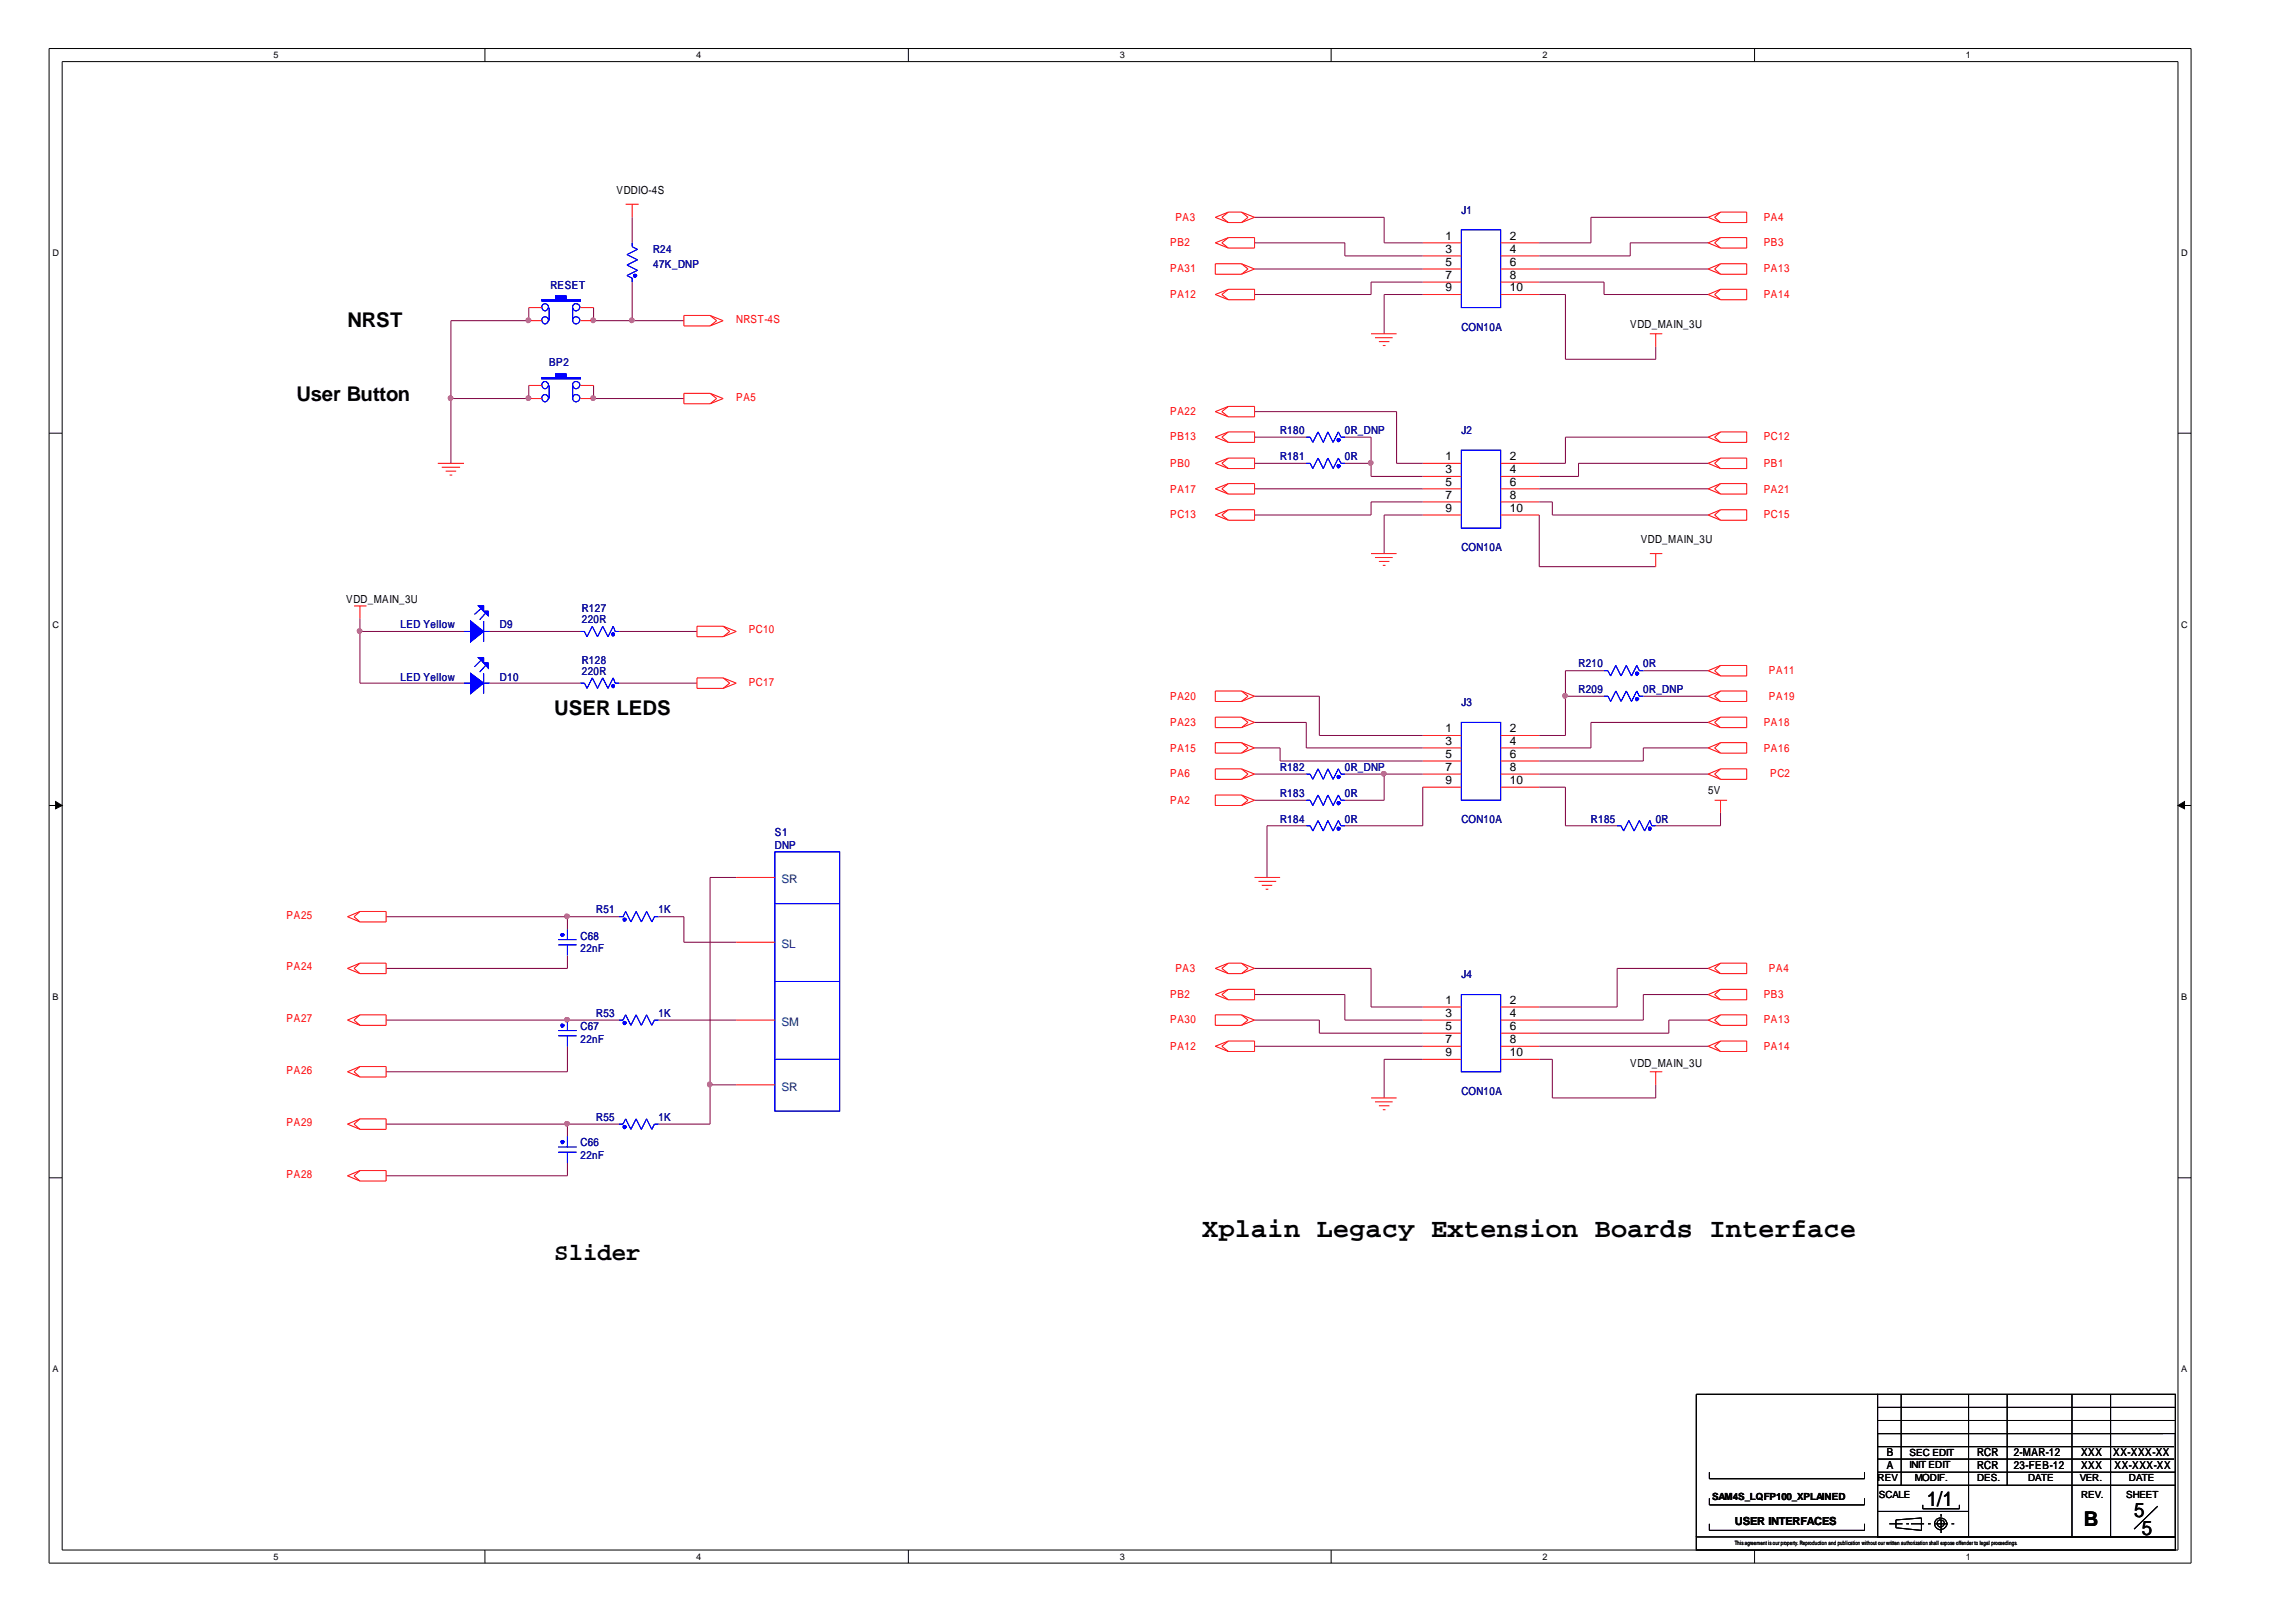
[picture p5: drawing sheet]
<svg xmlns="http://www.w3.org/2000/svg" width="297mm" height="210mm" viewBox="0 0 297 210" stroke-linecap="round" stroke-linejoin="round" font-family="sans-serif">
<defs><g id="words">
<text font-size="3.5" x="155.5" y="160.1">Xplain Legacy Extension Boards Interface</text>
<text font-size="3.1" x="71.7" y="163.1">Slider</text>
<g font-size="2.6">
<text x="45" y="42.3">NRST</text>
<text x="38.4" y="51.8">User Button</text>
<text x="71.7" y="92.6">USER LEDS</text>
<text x="249.3" y="194.9">1/1</text>
<text x="269.6" y="197.5">B</text>
<text x="276.1" y="196.3">5</text>
<text x="277.1" y="198.6">5</text>
</g>
<g font-size="1.5">
<text x="187" y="31">1</text>
<text x="187" y="32.7">3</text>
<text x="187" y="34.4">5</text>
<text x="195.3" y="31">2</text>
<text x="195.3" y="32.7">4</text>
<text x="195.3" y="34.4">6</text>
<text x="187" y="36.1">7</text>
<text x="187" y="37.7">9</text>
<text x="195.3" y="36.1">8</text>
<text x="195.3" y="37.7">10</text>
<text x="187" y="59.5">1</text>
<text x="195.3" y="59.5">2</text>
<text x="187" y="61.2">3</text>
<text x="187" y="62.8">5</text>
<text x="187" y="64.5">7</text>
<text x="195.3" y="61.2">4</text>
<text x="195.3" y="62.8">6</text>
<text x="195.3" y="64.5">8</text>
<text x="187" y="66.2">9</text>
<text x="195.3" y="66.2">10</text>
<text x="187" y="94.8">1</text>
<text x="195.3" y="94.8">2</text>
<text x="187" y="96.4">3</text>
<text x="187" y="98.1">5</text>
<text x="187" y="99.8">7</text>
<text x="187" y="101.4">9</text>
<text x="195.3" y="96.4">4</text>
<text x="195.3" y="98.1">6</text>
<text x="195.3" y="99.8">8</text>
<text x="195.3" y="101.4">10</text>
<text x="187" y="129.9">1</text>
<text x="187" y="131.6">3</text>
<text x="195.3" y="129.9">2</text>
<text x="195.3" y="131.6">4</text>
<text x="187" y="133.3">5</text>
<text x="187" y="135">7</text>
<text x="187" y="136.7">9</text>
<text x="195.3" y="133.3">6</text>
<text x="195.3" y="135">8</text>
<text x="195.3" y="136.7">10</text>
</g>
<g font-size="1.5" fill="#004080">
<text x="101.1" y="114.3">SR</text>
<text x="101.1" y="122.7">SL</text>
<text x="101.1" y="132.8">SM</text>
<text x="101.1" y="141.2">SR</text>
</g>
<g font-size="1.4">
<text x="79.8" y="25.2">VDDIO-4S</text>
<text x="210.9" y="42.4">VDD_MAIN_3U</text>
<text x="212.3" y="70.3">VDD_MAIN_3U</text>
<text x="44.8" y="78">VDD_MAIN_3U</text>
<text x="221" y="102.8">5V</text>
<text x="210.9" y="138">VDD_MAIN_3U</text>
<text x="244.1" y="190.1">A</text>
<text x="244.1" y="188.5">B</text>
<text x="255.8" y="190.1">RCR</text>
<text x="255.8" y="188.5">RCR</text>
<text x="260.5" y="190.1">23-FEB-12</text>
<text x="260.5" y="188.5">2-MAR-12</text>
<text x="269.2" y="190.1">XXX</text>
<text x="269.2" y="188.5">XXX</text>
<text x="273.4" y="188.5">XX-XXX-XX</text>
<text x="273.6" y="190.1">XX-XXX-XX</text>
<text x="224.5" y="197.4">USER IIINTERFACES</text>
<text x="224.5" y="197.4">USER NTERFACES</text>
</g>
<g font-size="1.4" fill="#f00">
<text x="152.1" y="28.5">PA3</text>
<text x="228.2" y="28.5">PA4</text>
<text x="151.4" y="35.2">PA31</text>
<text x="151.4" y="31.8">PB2</text>
<text x="228.2" y="31.8">PB3</text>
<text x="228.2" y="35.2">PA13</text>
<text x="95.2" y="41.8">NRST-4S</text>
<text x="151.4" y="38.6">PA12</text>
<text x="228.2" y="38.6">PA14</text>
<text x="95.2" y="51.8">PA5</text>
<text x="151.4" y="53.7">PA22</text>
<text x="151.4" y="57">PB13</text>
<text x="228.2" y="57">PC12</text>
<text x="151.4" y="60.4">PB0</text>
<text x="151.4" y="63.8">PA17</text>
<text x="228.2" y="60.4">PB1</text>
<text x="228.2" y="63.8">PA21</text>
<text x="151.4" y="67.1">PC13</text>
<text x="228.2" y="67.1">PC15</text>
<text x="96.9" y="82">PC10</text>
<text x="96.9" y="88.7">PC17</text>
<text x="228.9" y="87.2">PA11</text>
<text x="151.4" y="90.5">PA20</text>
<text x="151.4" y="93.9">PA23</text>
<text x="228.2" y="93.9">PA18</text>
<text x="228.9" y="90.5">PA19</text>
<text x="151.4" y="97.3">PA15</text>
<text x="151.4" y="100.6">PA6</text>
<text x="228.2" y="97.3">PA16</text>
<text x="229" y="100.6">PC2</text>
<text x="151.4" y="104">PA2</text>
<text x="37.1" y="118.9">PA25</text>
<text x="37.1" y="125.6">PA24</text>
<text x="152.1" y="125.7">PA3</text>
<text x="228.9" y="125.7">PA4</text>
<text x="151.4" y="129.1">PB2</text>
<text x="228.2" y="129.1">PB3</text>
<text x="37.1" y="132.3">PA27</text>
<text x="151.4" y="132.4">PA30</text>
<text x="151.4" y="135.8">PA12</text>
<text x="228.2" y="132.4">PA13</text>
<text x="228.2" y="135.8">PA14</text>
<text x="37.1" y="139">PA26</text>
<text x="37.1" y="145.7">PA29</text>
<text x="37.1" y="152.4">PA28</text>
</g>
<g font-size="1.4" fill="#000080">
<text x="189.1" y="27.7">J1</text>
<text x="84.5" y="32.7">R24</text>
<text x="84.5" y="34.7">47K_DNP</text>
<text x="71.2" y="37.4">RESET</text>
<text x="71" y="47.4">BP2</text>
<text x="189.1" y="42.8">CON10A</text>
<text x="165.6" y="59.5">R181</text>
<text x="165.6" y="56.1">R180</text>
<text x="174" y="59.5">0R</text>
<text x="174" y="56.1">0R_DNP</text>
<text x="189.1" y="56.1">J2</text>
<text x="189.1" y="71.3">CON10A</text>
<text x="51.8" y="81.3">LED Yellow</text>
<text x="64.7" y="81.3">D9</text>
<text x="75.3" y="79.2">R127</text>
<text x="75.3" y="80.6">220R</text>
<text x="51.8" y="88.1">LED Yellow</text>
<text x="64.7" y="88.1">D10</text>
<text x="75.3" y="85.9">R128</text>
<text x="75.3" y="87.4">220R</text>
<text x="204.2" y="89.7">R209</text>
<text x="204.2" y="86.4">R210</text>
<text x="212.6" y="89.7">0R_DNP</text>
<text x="212.6" y="86.4">0R</text>
<text x="189.1" y="91.4">J3</text>
<text x="165.6" y="99.8">R182</text>
<text x="174" y="99.8">0R_DNP</text>
<text x="165.6" y="106.4">R184</text>
<text x="165.6" y="103.1">R183</text>
<text x="174" y="106.4">0R</text>
<text x="174" y="103.1">0R</text>
<text x="189.1" y="106.4">CON10A</text>
<text x="205.8" y="106.4">R185</text>
<text x="214.2" y="106.4">0R</text>
<text x="100.2" y="108.1">S1</text>
<text x="100.2" y="109.8">DNP</text>
<text x="77.1" y="118.2">R51</text>
<text x="85.2" y="118.2">1K</text>
<text x="75.1" y="121.6">C68</text>
<text x="75.1" y="123.2">22nF</text>
<text x="77.1" y="131.6">R53</text>
<text x="85.2" y="131.6">1K</text>
<text x="189.1" y="126.6">J4</text>
<text x="75.1" y="133.3">C67</text>
<text x="75.1" y="135">22nF</text>
<text x="189.1" y="141.7">CON10A</text>
<text x="75.1" y="148.4">C66</text>
<text x="77.1" y="145">R55</text>
<text x="85.2" y="145">1K</text>
<text x="75.1" y="150">22nF</text>
</g>
<g font-size="1.3">
<text x="242.9" y="191.7">REV</text>
<text x="247.1" y="190">INIT EDIT</text>
<text x="247.1" y="188.4">SEC EDIT</text>
<text x="247.7" y="191.7">MODIF.</text>
<text x="255.8" y="191.7">DES.</text>
<text x="262.4" y="191.7">DATE</text>
<text x="269.1" y="191.7">VER.</text>
<text x="275.4" y="191.7">DATE</text>
<text x="221.5" y="194.1">SAM4S_LQFP100_XPLAINED</text>
<text x="243.1" y="193.9">SCALE</text>
<text x="269.2" y="193.9">REV.</text>
<text x="275.1" y="193.9">SHEET</text>
</g>
<g font-size="1.2">
<text x="35.4" y="7.5">5</text>
<text x="90.1" y="7.5">4</text>
<text x="144.9" y="7.5">3</text>
<text x="199.6" y="7.5">2</text>
<text x="254.3" y="7.5">1</text>
<text x="6.8" y="33.1">D</text>
<text x="282.2" y="33.1">D</text>
<text x="6.8" y="81.2">C</text>
<text x="282.2" y="81.2">C</text>
<text x="6.8" y="129.4">B</text>
<text x="282.2" y="129.4">B</text>
<text x="6.8" y="177.6">A</text>
<text x="282.2" y="177.6">A</text>
<text x="35.4" y="201.9">5</text>
<text x="90.1" y="201.9">4</text>
<text x="144.9" y="201.9">3</text>
<text x="199.6" y="201.9">2</text>
<text x="254.3" y="201.9">1</text>
</g>
<g font-size=".8">
<text x="224.5" y="200">This agreement iiisss our property. Reproduction and publication without our written authorization shall expose offender to lllegal proceedings.</text>
<text x="224.5" y="200">This agreement</text>
<text x="229.4" y="200">our property. Reproduction and publication without our written authorization shall expose offender to egal proceedings.</text>
</g>
</g></defs>
<path d="M6.3 6.3h277.2v196h-277.2zM8 8h273.8v192.6h-273.8z" fill="none" stroke="#000" stroke-width=".13"/>
<g fill="#fff">
<path d="M35.4 6.4h.6v1.4h-.6z"/>
<path d="M35.4 200.8h.6v1.3h-.6z"/>
</g>
<path d="M62.7 6.3v1.7M62.7 200.6v1.7" fill="none" stroke="#000" stroke-width=".13"/>
<g fill="#fff">
<path d="M90.1 6.4h.6v1.4h-.6z"/>
<path d="M90.1 200.8h.6v1.3h-.6z"/>
</g>
<path d="M117.5 6.3v1.7M117.5 200.6v1.7" fill="none" stroke="#000" stroke-width=".13"/>
<g fill="#fff">
<path d="M144.9 6.4h.6v1.4h-.6z"/>
<path d="M144.9 200.8h.6v1.3h-.6z"/>
</g>
<path d="M172.2 6.3v1.7M172.2 200.6v1.7" fill="none" stroke="#000" stroke-width=".13"/>
<g fill="#fff">
<path d="M199.6 6.4h.6v1.4h-.6z"/>
<path d="M199.6 200.8h.6v1.3h-.6z"/>
</g>
<path d="M227 6.3v1.7M227 200.6v1.7" fill="none" stroke="#000" stroke-width=".13"/>
<g fill="#fff">
<path d="M254.3 6.4h.6v1.4h-.6z"/>
<path d="M254.3 200.8h.6v1.3h-.6z"/>
<path d="M6.8 32h.7v1.4h-.7z"/>
<path d="M282.2 32h.8v1.4h-.8z"/>
<path d="M6.8 80.1h.7v1.4h-.7z"/>
<path d="M282.2 80.1h.8v1.4h-.8z"/>
</g>
<path d="M6.3 56.1h1.7M281.8 56.1h1.7" fill="none" stroke="#000" stroke-width=".13"/>
<g fill="#fff">
<path d="M6.8 128.3h.7v1.3h-.7z"/>
<path d="M282.2 128.3h.8v1.3h-.8z"/>
</g>
<path d="M6.3 104.2h1.7M281.8 104.2h1.7" fill="none" stroke="#000" stroke-width=".13"/>
<g fill="#000" stroke="#000" stroke-width=".13">
<path d="M7.2 103.7l.8 .5-.8 .5z" fill-rule="evenodd"/>
<path d="M281.8 104.2l.8-.5v1z" fill-rule="evenodd"/>
</g>
<g fill="#fff">
<path d="M6.8 176.5h.7v1.3h-.7z"/>
<path d="M282.2 176.5h.8v1.3h-.8z"/>
</g>
<g fill="none" stroke="#000" stroke-width=".13">
<path d="M6.3 152.4h1.7M281.8 152.4h1.7M219.5 198.9h61.9v1.7h-61.9zM221.1 197.2v.8h20.1v-.8M221.1 190.5v.9h20.1v-.9M221.1 193.9v.8h20.1v-.8M242.9 180.4h38.5v18.5h-38.5zM242.9 185.5h38.5v13.4h-38.5zM242.9 182.1h38.5M242.9 188.8h38.4M242.9 187.2h38.4M242.9 185.5h36.9"/>
<path d="M242.9 183.8h38.5M242.9 192.2h38.5M242.9 195.6h11.8M242.9 190.5h38.5M242.9 180.4h-23.4v18.5M244.4 197.2h1.7M245.3 196.7l3.3-.3v1.6l-3.3-.3zM246 180.4v11.8M246.6 197.2h.4M247.2 197.2h1.7M248.8 194.7v.6h4.7v-.6M249.4 197.2h.4"/>
<path d="M250.3 197.2h1.7M251.1 195.9v.4M251.1 196.7v1.7M252.5 197.2h.3M254.7 180.4v18.5M259.7 180.4v11.8M268.1 180.4v18.5M273 180.4v18.5M279.1 194.9l-3 3"/>
<circle cx="251.1" cy="197.1" r=".48"/>
<circle cx="251.1" cy="197.2" r=".79"/>
</g>
<g fill="none" stroke="#800040" stroke-width=".13">
<path d="M68.4 39.8v1.7h-10.1v18.5M76.8 39.8v1.7h11.7M81.8 28.1v3.3M81.8 36.5v5M162.3 28.1h16.8v3.3h5M162.3 31.4h11.7v1.7h10.1M162.3 34.8h21.8M184.1 38.1h-5v5.1M184.1 36.5h-6.7v1.6h-15.1M199.1 38.1h3.4v8.4h11.7v-1.6M199.1 36.5h8.4v1.6h13.5M199.1 34.8h21.9"/>
<path d="M221 28.1h-15.2v3.3h-6.7M221 31.4h-10.1v1.7h-11.8M68.4 49.9v1.7h-10.1M76.8 49.9v1.7h11.7M162.3 60h6.7M162.3 53.3h18.4v6.7h3.4M162.3 56.6h6.7M174 60h3.4M174 56.6h3.4v5.1h6.7M221 56.6h-18.5v3.4h-3.4M221 60h-16.8v1.7h-5.1M162.3 63.3h21.8"/>
<path d="M184.1 66.6h-5v5M184.1 65h-6.7v1.6h-15.1M199.1 65h1.7v1.6h20.2M199.1 66.6v6.7h15.1M199.1 63.3h21.9M46.6 80v8.4h13.4M46.6 81.7h13.4M63.3 81.7h11.8M63.3 88.4h11.8M80.1 81.7h10.1M80.1 88.4h10.1M162.3 96.8h3.3v1.7h18.5"/>
<path d="M162.3 93.5h6.7v3.3h15.1M162.3 90.1h8.4v5.1h13.4M202.5 90.1h5M207.5 86.8h-5v8.4h-3.4M212.6 90.1h8.4M212.6 86.8h8.4M221 93.5h-15.2v3.3h-6.7M221 96.8h-8.4v1.7h-13.5M50 118.6h30.1M73.4 118.6v1.7M85.2 118.6h3.3v3.3h6.7M95.2 113.6h-3.3v31.9h-6.7"/>
<path d="M162.3 100.2h6.7M162.3 103.6h6.7M169 106.9h-5.1v6.7M174 100.2h10.1M179.1 100.2v3.4h-5.1M184.1 101.9v5h-10.1M199.1 101.9h3.4v5h6.7M199.1 100.2h21.9M222.6 105.2v1.7h-8.4M50 132h30.1M73.4 123.6v1.7h-23.4M73.4 135.4v3.3h-23.4"/>
<path d="M85.2 132h10M162.3 132h8.4v1.7h13.4M162.3 128.7h11.7v3.3h10.1M162.3 135.4h21.8M162.3 125.3h15.1v5h6.7M184.1 137.1h-5v5M199.1 137.1h1.7v5h13.4v-1.7M199.1 135.4h21.9M221 128.7h-8.4v3.3h-13.5M221 132h-5.1v1.7h-16.8M221 125.3h-11.8v5h-10.1M50 145.5h30.1"/>
<path d="M73.4 145.5v1.6M73.4 150.5v1.7h-23.4M91.9 140.4h3.3"/>
</g>
<g fill="#f0f" stroke="#f0f" stroke-width=".13">
<circle cx="68.4" cy="51.5" r=".31"/>
<circle cx="68.4" cy="41.4" r=".31"/>
<circle cx="58.3" cy="51.5" r=".31"/>
<circle cx="81.7" cy="41.4" r=".31"/>
<circle cx="76.7" cy="51.5" r=".31"/>
<circle cx="46.5" cy="81.7" r=".31"/>
<circle cx="91.8" cy="140.3" r=".31"/>
<circle cx="73.4" cy="145.4" r=".31"/>
<circle cx="73.4" cy="132" r=".31"/>
<circle cx="73.4" cy="118.6" r=".31"/>
<circle cx="202.5" cy="90" r=".31"/>
<circle cx="177.3" cy="59.9" r=".31"/>
<circle cx="76.7" cy="41.4" r=".31"/>
<circle cx="179" cy="100.1" r=".31"/>
</g>
<g fill="none" stroke="#f00" stroke-width=".13">
<path d="M68.4 39.8h1.7M75.1 39.8h1.7M80.9 26.4h1.7M81.8 26.4v1.7M158.9 28.8h1.7M158.9 27.4l-1.7 .7 1.7 .7M158.9 27.4h1.7M158.9 27.4l-.8 .7 .8 .7M158.9 30.7l-1.7 .7 1.7 .7M158.9 30.7h3.4v1.4h-3.4M158.9 37.4h3.4v1.4h-3.4M158.9 30.7l-.8 .7 .8 .7"/>
<path d="M158.9 37.4l-1.7 .7 1.7 .7M158.9 37.4l-.8 .7 .8 .7M160.6 27.4l1.7 .7-1.7 .7M160.6 27.4l.9 .7-.9 .7M160.6 34.1h-3.4v1.4h3.4M160.6 34.1l1.7 .7-1.7 .7M160.6 34.1l.9 .7-.9 .7M184.1 31.4h5M184.1 33.1h5M184.1 34.8h5M184.1 36.5h5M184.1 38.1h5"/>
<path d="M194.1 31.4h5M194.1 33.1h5M194.1 34.8h5M194.1 36.5h5M194.1 38.1h5M222.6 27.4h3.4v1.4h-3.4M222.6 34.1h3.4v1.4h-3.4M222.6 30.7h3.4v1.4h-3.4M222.6 37.4h3.4v1.4h-3.4M222.6 27.4l-1.6 .7 1.6 .7M222.6 27.4l-.8 .7 .8 .7M222.6 30.7l-1.6 .7 1.6 .7"/>
<path d="M222.6 30.7l-.8 .7 .8 .7M222.6 34.1l-1.6 .7 1.6 .7M222.6 34.1l-.8 .7 .8 .7M222.6 37.4l-1.6 .7 1.6 .7M222.6 37.4l-.8 .7 .8 .7M56.6 60h3.4M68.4 41.5h1.7M68.4 49.9h1.7M68.4 51.6h1.7M75.1 41.5h1.7M75.1 49.9h1.7M75.1 51.6h1.7"/>
<path d="M91.9 50.9l1.7 .7-1.7 .7M91.9 50.9h-3.4v1.4h3.4M91.9 40.8h-3.4v1.4h3.4M91.9 50.9l.8 .7-.8 .7M91.9 40.8l1.7 .7-1.7 .7M91.9 40.8l.8 .7-.8 .7M158.9 52.6h3.4v1.3h-3.4M158.9 55.9h3.4v1.3h-3.4M158.9 59.3h3.4v1.3h-3.4M158.9 55.9l-1.7 .7 1.7 .6M158.9 55.9l-.8 .7 .8 .6M158.9 59.3l-1.7 .7 1.7 .6"/>
<path d="M158.9 59.3l-.8 .7 .8 .6M158.9 52.6l-1.7 .7 1.7 .6M158.9 52.6l-.8 .7 .8 .6M177.4 43.2h3.3M177.9 43.7h2.3M178.4 44.2h1.3M178.9 44.7h.3M184.1 60h5M194.1 60h5M213.4 43.2h1.7M214.2 43.2v1.7M222.6 55.9h3.4v1.3h-3.4"/>
<path d="M222.6 59.3h3.4v1.3h-3.4M222.6 55.9l-1.6 .7 1.6 .6M222.6 55.9l-.8 .7 .8 .6M222.6 59.3l-1.6 .7 1.6 .6M222.6 59.3l-.8 .7 .8 .6M45.8 78.4h1.6M46.6 78.4v1.6M57.1 60.5h2.4M57.7 61h1.3M58.2 61.5h.3M158.9 62.6h3.4v1.3h-3.4M158.9 66h3.4v1.3h-3.4"/>
<path d="M158.9 62.6l-1.7 .7 1.7 .6M158.9 62.6l-.8 .7 .8 .6M158.9 66l-1.7 .6 1.7 .7M158.9 66l-.8 .6 .8 .7M177.4 71.6h3.3M177.9 72.2h2.3M178.4 72.7h1.3M178.9 73.2h.3M184.1 61.7h5M184.1 63.3h5M184.1 65h5M184.1 66.6h5"/>
<path d="M194.1 61.7h5M194.1 63.3h5M194.1 65h5M194.1 66.6h5M213.4 71.6h1.7M214.2 71.6v1.7M222.6 62.6h3.4v1.3h-3.4M222.6 66h3.4v1.3h-3.4M222.6 62.6l-1.6 .7 1.6 .6M222.6 62.6l-.8 .7 .8 .6M222.6 66l-1.6 .6 1.6 .7M222.6 66l-.8 .6 .8 .7"/>
<path d="M93.6 81l1.6 .7-1.6 .7M93.6 81h-3.4v1.4h3.4M93.6 87.7h-3.4v1.4h3.4M93.6 81l.8 .7-.8 .7M93.6 87.7l1.6 .7-1.6 .7M93.6 87.7l.8 .7-.8 .7M160.6 89.4h-3.4v1.4h3.4M160.6 92.8h-3.4v1.4h3.4M160.6 96.1h-3.4v1.4h3.4M160.6 99.5h-3.4v1.4h3.4M160.6 89.4l1.7 .7-1.7 .7M160.6 89.4l.9 .7-.9 .7"/>
<path d="M160.6 92.8l1.7 .7-1.7 .7M160.6 92.8l.9 .7-.9 .7M160.6 96.1l1.7 .7-1.7 .7M160.6 96.1l.9 .7-.9 .7M160.6 99.5l1.7 .7-1.7 .7M160.6 99.5l.9 .7-.9 .7M184.1 95.2h5M184.1 96.8h5M184.1 98.5h5M194.1 95.2h5M194.1 96.8h5M194.1 98.5h5"/>
<path d="M222.6 86.1h3.4v1.4h-3.4M222.6 89.4h3.4v1.4h-3.4M222.6 92.8h3.4v1.4h-3.4M222.6 96.1h3.4v1.4h-3.4M222.6 99.5h3.4v1.4h-3.4M222.6 99.5l-1.6 .7 1.6 .7M222.6 99.5l-.8 .7 .8 .7M222.6 86.1l-1.6 .7 1.6 .7M222.6 86.1l-.8 .7 .8 .7M222.6 92.8l-1.6 .7 1.6 .7M222.6 92.8l-.8 .7 .8 .7M222.6 96.1l-1.6 .7 1.6 .7"/>
<path d="M222.6 96.1l-.8 .7 .8 .7M222.6 89.4l-1.6 .7 1.6 .7M222.6 89.4l-.8 .7 .8 .7M46.6 118l-1.6 .6 1.6 .7M46.6 118h3.4v1.3h-3.4M46.6 118l-.8 .6 .8 .7M95.2 113.6h5M160.6 102.9h-3.4v1.3h3.4M160.6 102.9l1.7 .7-1.7 .6M160.6 102.9l.9 .7-.9 .6M162.3 113.6h3.3M162.8 114.1h2.3"/>
<path d="M163.2 114.6h1.4M163.7 115.1h.4M184.1 100.2h5M184.1 101.9h5M194.1 100.2h5M194.1 101.9h5M221.8 103.6h1.6M222.6 103.6v1.6M46.6 131.3h3.4v1.4h-3.4M46.6 124.6h3.4v1.4h-3.4M46.6 138h3.4v1.4h-3.4M46.6 124.6l-1.6 .7 1.6 .7"/>
<path d="M46.6 124.6l-.8 .7 .8 .7M46.6 131.3l-1.6 .7 1.6 .7M46.6 131.3l-.8 .7 .8 .7M46.6 138l-1.6 .7 1.6 .7M46.6 138l-.8 .7 .8 .7M95.2 132h5M95.2 121.9h5M158.9 128h3.4v1.4h-3.4M158.9 134.7h3.4v1.4h-3.4M158.9 134.7l-1.7 .7 1.7 .7M158.9 134.7l-.8 .7 .8 .7M158.9 126h1.7"/>
<path d="M158.9 124.6h1.7M158.9 124.6l-1.7 .7 1.7 .7M158.9 124.6l-.8 .7 .8 .7M158.9 128l-1.7 .7 1.7 .7M158.9 128l-.8 .7 .8 .7M160.6 131.3h-3.4v1.4h3.4M160.6 131.3l1.7 .7-1.7 .7M160.6 131.3l.9 .7-.9 .7M160.6 124.6l1.7 .7-1.7 .7M160.6 124.6l.9 .7-.9 .7M184.1 130.3h5M184.1 132h5"/>
<path d="M184.1 133.7h5M184.1 135.4h5M184.1 137.1h5M194.1 130.3h5M194.1 132h5M194.1 133.7h5M194.1 135.4h5M194.1 137.1h5M213.4 138.7h1.7M214.2 138.7v1.7M222.6 124.6h3.4v1.4h-3.4M222.6 128h3.4v1.4h-3.4"/>
<path d="M222.6 131.3h3.4v1.4h-3.4M222.6 134.7h3.4v1.4h-3.4M222.6 131.3l-1.6 .7 1.6 .7M222.6 131.3l-.8 .7 .8 .7M222.6 134.7l-1.6 .7 1.6 .7M222.6 134.7l-.8 .7 .8 .7M222.6 124.6l-1.6 .7 1.6 .7M222.6 124.6l-.8 .7 .8 .7M222.6 128l-1.6 .7 1.6 .7M222.6 128l-.8 .7 .8 .7M46.6 144.8h3.4v1.3h-3.4M46.6 151.5h3.4v1.3h-3.4"/>
<path d="M46.6 144.8l-1.6 .7 1.6 .6M46.6 144.8l-.8 .7 .8 .6M46.6 151.5l-1.6 .7 1.6 .6M46.6 151.5l-.8 .7 .8 .6M95.2 140.4h5M177.4 142.1h3.3M177.9 142.6h2.3M178.4 143.1h1.3M178.9 143.6h.3"/>
</g>
<g fill="none" stroke="#00f" stroke-width=".13">
<path d="M70.1 38.8v.2M71 39.8v1.7M74.1 39.8v1.7M75.1 38.8v.2M81.8 31.4v.5l.7 .4-1.4 .6 1.4 .7-1.4 .7 1.4 .7-1.4 .7 .7 .3v.5M189.1 29.7h5v10.1h-5zM70.1 48.9v.1M71 49.9v1.7M74.1 49.9v1.7M75.1 48.9v.1M169 60h.5l.3 .6 .7-1.3 .7 1.3 .6-1.3 .7 1.3 .6-1.3 .4 .7h.5M169 56.6h.5l.3 .6 .7-1.3 .7 1.3 .6-1.3 .7 1.3 .6-1.3 .4 .7h.5"/>
<path d="M189.1 58.3h5v10h-5zM62.2 78.8l-.8 .7M62.8 79.3l-.7 .9M60 88.4h.9M60 81.7h.9M62.2 85.4l-.8 .9M62.6 88.4h.7M62.6 80.4v2.7M62.6 87.1v2.7M62.6 81.7h.7M62.8 86.1l-.7 .9M75.1 88.4h.5l.3 .7 .7-1.4 .7 1.4 .7-1.4 .7 1.4 .6-1.4 .3 .7h.5"/>
<path d="M75.1 81.7h.5l.3 .7 .7-1.4 .7 1.4 .7-1.4 .7 1.4 .6-1.4 .3 .7h.5M189.1 93.5h5v10.1h-5zM207.5 90.1h.5l.4 .7 .6-1.4 .7 1.4 .7-1.4 .7 1.4 .7-1.4 .3 .7h.5M207.5 86.8h.5l.4 .7 .6-1.4 .7 1.4 .7-1.4 .7 1.4 .7-1.4 .3 .7h.5M80.1 118.6h.5l.3-.6 .7 1.3 .7-1.3 .7 1.3 .7-1.3 .6 1.3 .4-.7h.5M100.2 110.3h8.4v33.5h-8.4zM100.2 116.9h8.4M169 106.9h.5l.3 .6 .7-1.3 .7 1.3 .6-1.3 .7 1.3 .6-1.3 .4 .7h.5M169 100.2h.5l.3 .7 .7-1.4 .7 1.4 .6-1.4 .7 1.4 .6-1.4 .4 .7h.5M169 103.6h.5l.3 .6 .7-1.3 .7 1.3 .6-1.3 .7 1.3 .6-1.3 .4 .7h.5M209.2 106.9h.5l.4 .6 .6-1.3 .7 1.3 .7-1.3 .7 1.3 .6-1.3 .3 .7h.5M72.2 134h2.4"/>
<path d="M72.2 133.4h2.4M72.2 122.3h2.4M72.2 121.6h2.4M73.4 120.3v1.3M73.4 122.3v1.3M73.4 132v1.4M73.4 134v1.4M80.1 132h.5l.3-.7 .7 1.4 .7-1.4 .7 1.4 .7-1.4 .6 1.4 .4-.7h.5M100.2 137.1h8.4M100.2 127h8.4M189.1 128.7h5v10h-5zM72.2 149.1h2.4"/>
<path d="M72.2 148.4h2.4M73.4 147.1v1.3M73.4 149.1v1.4M80.1 145.5h.5l.3-.7 .7 1.3 .7-1.3 .7 1.3 .7-1.3 .6 1.3 .4-.6h.5"/>
<circle cx="70.5" cy="39.8" r=".45"/>
<circle cx="74.5" cy="39.8" r=".48"/>
<circle cx="70.5" cy="49.8" r=".45"/>
<circle cx="70.5" cy="41.4" r=".45"/>
<circle cx="70.5" cy="51.5" r=".45"/>
<circle cx="74.5" cy="49.8" r=".48"/>
<circle cx="74.5" cy="41.4" r=".48"/>
<circle cx="74.5" cy="51.5" r=".48"/>
</g>
<g fill="#00f" stroke="#00f" stroke-width=".13">
<path d="M79.2 88.6h.1l.2 .1-.2 .3-.1-.1z" fill-rule="evenodd"/>
<path d="M79.2 88.6h.1l.2 .1-.2 .3-.1-.1z" fill-rule="evenodd"/>
<path d="M70.1 38.8h1.8v-.5h1.3v.5h1.9v.2h-5z" fill-rule="evenodd"/>
<path d="M70.1 38.8h1.8v-.5h1.3v.5h1.9v.2h-5z" fill-rule="evenodd"/>
<path d="M82 35.5h.3l.1 .2-.1 .1-.2 .1-.1-.1z" fill-rule="evenodd"/>
<path d="M82 35.5h.3l.1 .2-.1 .1-.2 .1-.1-.1z" fill-rule="evenodd"/>
<path d="M72.6 147.6h.3l.1 .2-.1 .1-.2 .1-.1-.1z" fill-rule="evenodd"/>
<path d="M72.6 147.6h.3l.1 .2-.1 .1-.2 .1-.1-.1z" fill-rule="evenodd"/>
<path d="M60.9 87.1l1.7 1.3-1.7 1.4z" fill-rule="evenodd"/>
<path d="M61.9 85.1h.7v.7z" fill-rule="evenodd"/>
<path d="M62.6 85.8h.6v.7z" fill-rule="evenodd"/>
<path d="M60.9 87.1l1.7 1.3-1.7 1.4z" fill-rule="evenodd"/>
<path d="M61.9 85.1h.7v.7z" fill-rule="evenodd"/>
<path d="M62.6 85.8h.6v.7z" fill-rule="evenodd"/>
<path d="M72.6 132.6h.3l.1 .1-.1 .1-.2 .1-.1-.1z" fill-rule="evenodd"/>
<path d="M72.6 132.6h.3l.1 .1-.1 .1-.2 .1-.1-.1z" fill-rule="evenodd"/>
<path d="M70.1 48.9h1.8v-.5h1.3v.5h1.9v.1h-5z" fill-rule="evenodd"/>
<path d="M70.1 48.9h1.8v-.5h1.3v.5h1.9v.1h-5z" fill-rule="evenodd"/>
<path d="M211.6 90.3h.3l.1 .1-.1 .2-.1 .1-.2-.1z" fill-rule="evenodd"/>
<path d="M211.6 90.3h.3l.1 .1-.1 .2-.1 .1-.2-.1z" fill-rule="evenodd"/>
<path d="M72.6 120.9h.3l.1 .1-.3 .2-.1-.2z" fill-rule="evenodd"/>
<path d="M72.6 120.9h.3l.1 .1-.3 .2-.1-.2z" fill-rule="evenodd"/>
<path d="M60.9 80.4l1.7 1.3-1.7 1.4z" fill-rule="evenodd"/>
<path d="M61.9 78.4h.7v.7z" fill-rule="evenodd"/>
<path d="M62.6 79.1h.6v.6z" fill-rule="evenodd"/>
<path d="M60.9 80.4l1.7 1.3-1.7 1.4z" fill-rule="evenodd"/>
<path d="M61.9 78.4h.7v.7z" fill-rule="evenodd"/>
<path d="M62.6 79.1h.6v.6z" fill-rule="evenodd"/>
<path d="M211.6 87h.3l.1 .1-.1 .2-.1 .1-.2-.1z" fill-rule="evenodd"/>
<path d="M211.6 87h.3l.1 .1-.1 .2-.1 .1-.2-.1z" fill-rule="evenodd"/>
<path d="M173 60.2h.3l.1 .1-.1 .2-.2 .1-.1-.1z" fill-rule="evenodd"/>
<path d="M173 60.2h.3l.1 .1-.1 .2-.2 .1-.1-.1z" fill-rule="evenodd"/>
<path d="M80.7 118.9h.2l.1 .1-.1 .1-.1 .1-.1-.1z" fill-rule="evenodd"/>
<path d="M80.7 118.9h.2l.1 .1-.1 .1-.1 .1-.1-.1z" fill-rule="evenodd"/>
<path d="M173 107.1h.3l.1 .1-.1 .2-.2 .1-.1-.1z" fill-rule="evenodd"/>
<path d="M173 107.1h.3l.1 .1-.1 .2-.2 .1-.1-.1z" fill-rule="evenodd"/>
<path d="M80.7 132.2h.2l.1 .1-.1 .2-.1 .1-.1-.1z" fill-rule="evenodd"/>
<path d="M80.7 132.2h.2l.1 .1-.1 .2-.1 .1-.1-.1z" fill-rule="evenodd"/>
<path d="M173 56.8h.3l.1 .1-.1 .2-.2 .1-.1-.1z" fill-rule="evenodd"/>
<path d="M173 56.8h.3l.1 .1-.1 .2-.2 .1-.1-.1z" fill-rule="evenodd"/>
<path d="M80.7 145.7h.2l.1 .1-.1 .2-.1 .1-.1-.1z" fill-rule="evenodd"/>
<path d="M80.7 145.7h.2l.1 .1-.1 .2-.1 .1-.1-.1z" fill-rule="evenodd"/>
<path d="M79.2 81.9h.1l.2 .2-.2 .2-.1-.1z" fill-rule="evenodd"/>
<path d="M79.2 81.9h.1l.2 .2-.2 .2-.1-.1z" fill-rule="evenodd"/>
<path d="M173 100.4h.3l.1 .1-.1 .2-.2 .1-.1-.1z" fill-rule="evenodd"/>
<path d="M173 100.4h.3l.1 .1-.1 .2-.2 .1-.1-.1z" fill-rule="evenodd"/>
<path d="M173 103.8h.3l.1 .1-.1 .2-.2 .1-.1-.1z" fill-rule="evenodd"/>
<path d="M173 103.8h.3l.1 .1-.1 .2-.2 .1-.1-.1z" fill-rule="evenodd"/>
<path d="M213.3 107.1l.1-.1 .2 .2-.2 .3-.1-.1z" fill-rule="evenodd"/>
<path d="M213.3 107.1l.1-.1 .2 .2-.2 .3-.1-.1z" fill-rule="evenodd"/>
</g>
<use href="#words"/>
</svg>
